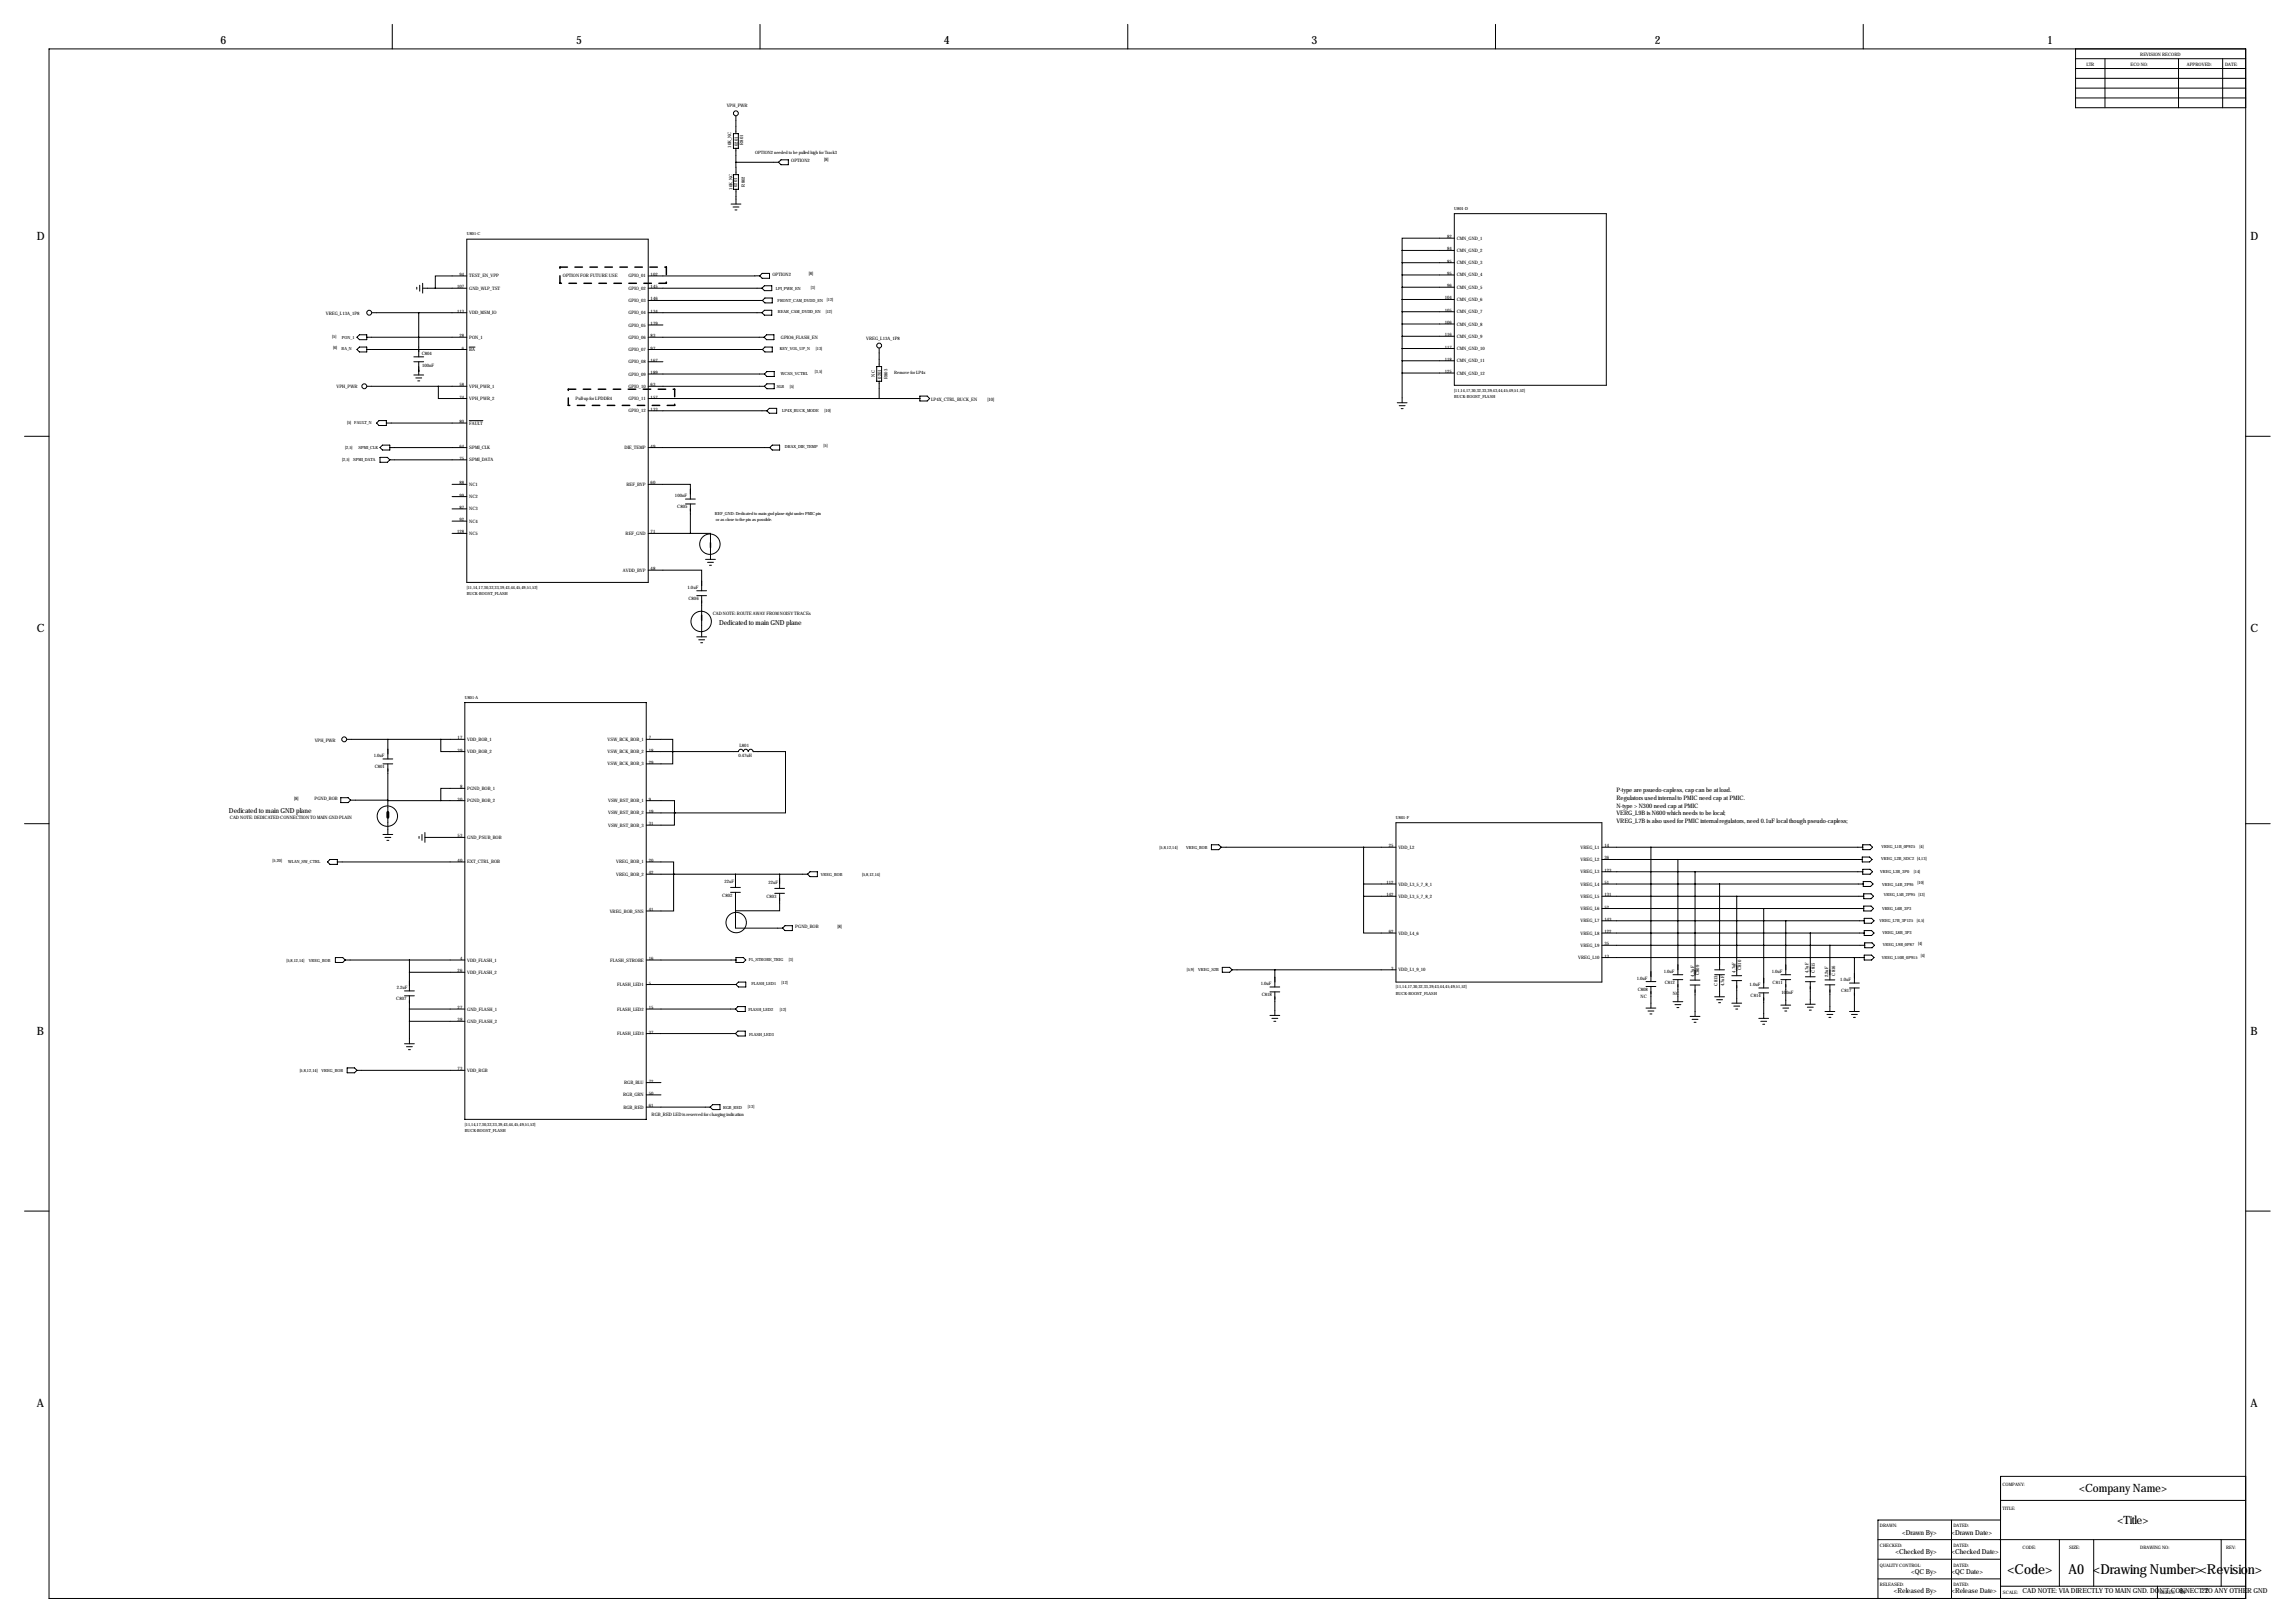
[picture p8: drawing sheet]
<svg xmlns="http://www.w3.org/2000/svg" width="1189mm" height="841mm" viewBox="0 0 1189 841" stroke-linecap="round" stroke-linejoin="round" font-family="sans-serif">
<defs><g id="words">
<g font-size="7.1">
<text x="1040" y="815">&lt;Code&gt;</text>
<text x="1072" y="815">A0 &lt;Drawing Number&gt;&lt;Revision&gt;</text>
</g>
<g font-size="5.9">
<text x="114" y="23">6</text>
<text x="298" y="23">5</text>
<text x="489" y="23">4</text>
<text x="679" y="23">3</text>
<text x="857" y="23">2</text>
<text x="1060" y="23">1</text>
<text x="19" y="124">D</text>
<text x="1166" y="124">D</text>
<text x="19" y="328">C</text>
<text x="1166" y="328">C</text>
<text x="19" y="536">B</text>
<text x="1166" y="536">B</text>
<text x="19" y="729">A</text>
<text x="1166" y="729">A</text>
<text x="1077" y="773">&lt;Company Name&gt;</text>
<text x="1097" y="789">&lt;Title&gt;</text>
</g>
<g font-size="3.6">
<text x="372" y="324">Dedicated to main GND plane</text>
<text x="119" y="421">Dedicated to main GND plane</text>
<text x="985" y="795">&lt;Drawn By&gt;</text>
<text x="1011" y="795">&lt;Drawn Date&gt;</text>
<text x="982" y="805">&lt;Checked By&gt;</text>
<text x="1011" y="805">&lt;Checked Date&gt;</text>
<text x="990" y="815">&lt;QC By&gt;</text>
<text x="1011" y="815">&lt;QC Date&gt;</text>
<text x="981" y="825">&lt;Released By&gt;</text>
<text x="1011" y="825">&lt;Release Date&gt;</text>
<text x="1048" y="825">CAD NOTE: VIA DIRECTLY TO MAIN GND. DON'T CONNECT TO ANY OTHER GND</text>
<text x="1129" y="825">8</text>
<text x="1140" y="825">22</text>
</g>
<g font-size="3.2">
<text x="837" y="410">P-type are psuedo-capless, cap can be at load.</text>
<text x="837" y="414">Regulators used internal to PMIC need cap at PMIC.</text>
<text x="837" y="418">N-type &gt; N300 need cap at PMIC</text>
<text x="837" y="422">VERG_L9B is N600 which needs to be local;</text>
<text x="837" y="426">VREG_L7B is also used for PMIC internal regulators, need 0.1uF local though pseudo-capless;</text>
</g>
<g font-size="2.4">
<text x="1109" y="29">REVISION RECORD</text>
<text x="1081" y="34">LTR</text>
<text x="1104" y="34">ECO NO:</text>
<text x="1133" y="34">APPROVED:</text>
<text x="1153" y="34">DATE:</text>
<text x="376" y="56">VPH_PW</text>
<text x="386" y="56">R</text>
<text x="379" y="76" transform="rotate(-90 379 76)">10K_NC</text>
<text x="382" y="76" transform="rotate(-90 382 76)">0201</text>
<text x="385" y="75" transform="rotate(-90 385 75)">R801</text>
<text x="427" y="83">[8]</text>
<text x="410" y="84">OPTION2</text>
<text x="379" y="98" transform="rotate(-90 379 98)">10K_NC</text>
<text x="382" y="97" transform="rotate(-90 382 97)">0201</text>
<text x="386" y="97" transform="rotate(-90 386 97)">R802</text>
<text x="750" y="123">82</text>
<text x="755" y="124">CMN_GND_1</text>
<text x="750" y="130">84</text>
<text x="755" y="131">CMN_GND_2</text>
<text x="750" y="136">85</text>
<text x="755" y="137">CMN_GND_3</text>
<text x="238" y="143">94</text>
<text x="243" y="144">TEST_EN_VPP</text>
<text x="292" y="144">OPTION FOR FUTURE USE</text>
<text x="326" y="144">GPIO_01</text>
<text x="337" y="143">102</text>
<text x="400" y="143">OPTION2</text>
<text x="419" y="143">[8]</text>
<text x="750" y="142">95</text>
<text x="755" y="143">CMN_GND_4</text>
<text x="237" y="149">107</text>
<text x="337" y="149">145</text>
<text x="750" y="149">96</text>
<text x="755" y="150">CMN_GND_5</text>
<text x="243" y="150">GND_W</text>
<text x="251" y="150">LP_TST</text>
<text x="326" y="150">GPIO_02</text>
<text x="337" y="156">146</text>
<text x="748" y="155">104</text>
<text x="755" y="156">CMN_GND_6</text>
<text x="237" y="162">113</text>
<text x="326" y="156">GPIO_03</text>
<text x="337" y="162">134</text>
<text x="748" y="161">105</text>
<text x="169" y="163">VREG_L13A_1P8</text>
<text x="243" y="163">VDD_MSM_IO</text>
<text x="326" y="163">GPIO_04</text>
<text x="748" y="168">106</text>
<text x="755" y="162">CMN_GND_7</text>
<text x="326" y="169">GPIO_05</text>
<text x="337" y="168">179</text>
<text x="755" y="169">CMN_GND_8</text>
<text x="238" y="175">28</text>
<text x="243" y="175">PON_1</text>
<text x="326" y="175">GPIO_06</text>
<text x="337" y="175">83</text>
<text x="405" y="176">GPIO6_FLASH_EN</text>
<text x="449" y="176">VREG_L13A_1P8</text>
<text x="748" y="174">116</text>
<text x="755" y="175">CMN_GND_9</text>
<text x="218" y="184">C804</text>
<text x="239" y="181">6</text>
<text x="243" y="182">BA</text>
<text x="326" y="182">GPIO_07</text>
<text x="337" y="181">97</text>
<text x="748" y="181">117</text>
<text x="755" y="181">CMN_GND_10</text>
<text x="219" y="190">100nF</text>
<text x="326" y="188">GPIO_08</text>
<text x="337" y="187">167</text>
<text x="748" y="187">118</text>
<text x="755" y="188">CMN_GND_11</text>
<text x="326" y="195">GPIO_09</text>
<text x="337" y="194">189</text>
<text x="453" y="195" transform="rotate(-90 453 195)">NC</text>
<text x="456" y="196" transform="rotate(-90 456 196)">0201</text>
<text x="460" y="196" transform="rotate(-90 460 196)">R803</text>
<text x="748" y="193">125</text>
<text x="755" y="194">CMN_GND_12</text>
<text x="174" y="201">VPH_PW</text>
<text x="184" y="201">R</text>
<text x="238" y="200">58</text>
<text x="243" y="201">VPH_PW</text>
<text x="252" y="201">R_1</text>
<text x="326" y="201">GPIO_10</text>
<text x="337" y="200">63</text>
<text x="238" y="206">74</text>
<text x="243" y="207">VPH_PW</text>
<text x="252" y="207">R_2</text>
<text x="298" y="207">Pull-up for LPDDR4</text>
<text x="326" y="207">GPIO_11</text>
<text x="337" y="206">157</text>
<text x="482" y="208">LP4X_CTRL_BUCK_EN</text>
<text x="512" y="208">[10]</text>
<text x="326" y="214">GPIO_12</text>
<text x="337" y="213">133</text>
<text x="238" y="219">80</text>
<text x="243" y="220">FAULT</text>
<text x="238" y="232">64</text>
<text x="243" y="233">SPMI_CLK</text>
<text x="324" y="233">DIE_TEMP</text>
<text x="337" y="232">49</text>
<text x="238" y="238">75</text>
<text x="243" y="239">SPMI_DATA</text>
<text x="238" y="251">88</text>
<text x="243" y="252">NC1</text>
<text x="324" y="252">REF_BYP</text>
<text x="337" y="251">60</text>
<text x="238" y="257">99</text>
<text x="350" y="257">100nF</text>
<text x="238" y="264">87</text>
<text x="243" y="258">NC2</text>
<text x="351" y="263">C805</text>
<text x="238" y="270">92</text>
<text x="243" y="264">NC3</text>
<text x="243" y="271">NC4</text>
<text x="237" y="276">128</text>
<text x="243" y="277">NC5</text>
<text x="324" y="277">REF_GND</text>
<text x="337" y="276">71</text>
<text x="323" y="296">AVDD_BYP</text>
<text x="337" y="295">48</text>
<text x="356" y="305">1.0uF</text>
<text x="357" y="311">C806</text>
<text x="369" y="319">CAD NOTE: ROUTE AW</text>
<text x="394" y="319">AY FROM NOISY TRACEs</text>
<text x="237" y="383">17</text>
<text x="242" y="384">VDD_BOB_1</text>
<text x="315" y="384">VSW</text>
<text x="320" y="384">_BCK_BOB_1</text>
<text x="336" y="383">7</text>
<text x="163" y="384">VPH_PW</text>
<text x="172" y="384">R</text>
<text x="237" y="389">39</text>
<text x="336" y="389">18</text>
<text x="383" y="387">L801</text>
<text x="194" y="392">1.0uF</text>
<text x="242" y="390">VDD_BOB_2</text>
<text x="315" y="390">VSW</text>
<text x="320" y="390">_BCK_BOB_2</text>
<text x="336" y="396">29</text>
<text x="382" y="392">0.47uH</text>
<text x="194" y="398">C801</text>
<text x="315" y="396">VSW</text>
<text x="320" y="396">_BCK_BOB_3</text>
<text x="238" y="408">8</text>
<text x="242" y="409">PGND_BOB_1</text>
<text x="152" y="414">[8]</text>
<text x="163" y="414">PGND_BOB</text>
<text x="237" y="415">30</text>
<text x="242" y="416">PGND_BOB_2</text>
<text x="315" y="416">VSW</text>
<text x="320" y="416">_BST_BOB_1</text>
<text x="336" y="415">9</text>
<text x="119" y="424">CAD NOTE: DEDICATED CONNECTION TO MAIN GND PLAIN</text>
<text x="315" y="422">VSW</text>
<text x="320" y="422">_BST_BOB_2</text>
<text x="336" y="421">19</text>
<text x="315" y="428">VSW</text>
<text x="320" y="428">_BST_BOB_3</text>
<text x="336" y="427">31</text>
<text x="237" y="434">53</text>
<text x="242" y="435">GND_PSUB_BOB</text>
<text x="719" y="439">25</text>
<text x="724" y="440">VDD_L2</text>
<text x="819" y="440">VREG_L1</text>
<text x="831" y="439">14</text>
<text x="237" y="446">40</text>
<text x="242" y="447">EXT_CTRL_BOB</text>
<text x="319" y="447">VREG_BOB_1</text>
<text x="336" y="446">20</text>
<text x="819" y="446">VREG_L2</text>
<text x="831" y="445">36</text>
<text x="319" y="454">VREG_BOB_2</text>
<text x="336" y="453">42</text>
<text x="819" y="452">VREG_L3</text>
<text x="831" y="452">123</text>
<text x="375" y="458">22uF</text>
<text x="398" y="458">22uF</text>
<text x="718" y="458">112</text>
<text x="724" y="459">VDD_L3_5_7_8_1</text>
<text x="819" y="459">VREG_L4</text>
<text x="831" y="458">51</text>
<text x="374" y="465">C802</text>
<text x="397" y="465">C803</text>
<text x="718" y="464">142</text>
<text x="724" y="465">VDD_L3_5_7_8_2</text>
<text x="819" y="465">VREG_L5</text>
<text x="831" y="464">131</text>
<text x="316" y="473">VREG_BOB_SNS</text>
<text x="336" y="472">41</text>
<text x="819" y="471">VREG_L6</text>
<text x="831" y="471">52</text>
<text x="819" y="478">VREG_L7</text>
<text x="831" y="477">143</text>
<text x="412" y="481">PGND_BOB</text>
<text x="434" y="481">[8]</text>
<text x="719" y="483">62</text>
<text x="724" y="484">VDD_L4_6</text>
<text x="819" y="484">VREG_L8</text>
<text x="831" y="483">122</text>
<text x="819" y="490">VREG_L9</text>
<text x="831" y="490">35</text>
<text x="238" y="497">4</text>
<text x="336" y="497">16</text>
<text x="818" y="497">VREG_L10</text>
<text x="831" y="496">13</text>
<text x="237" y="504">26</text>
<text x="242" y="498">VDD_FLASH_1</text>
<text x="316" y="498">FLASH_STROBE</text>
<text x="721" y="502">3</text>
<text x="724" y="503">VDD_L1_9_10</text>
<text x="862" y="504">1.0uF</text>
<text x="899" y="504" transform="rotate(-90 899 504)">4.7uF</text>
<text x="902" y="503" transform="rotate(-90 902 503)">C810</text>
<text x="918" y="504">1.0uF</text>
<text x="940" y="504" transform="rotate(-90 940 504)">C815</text>
<text x="242" y="504">VDD_FLASH_2</text>
<text x="336" y="510">5</text>
<text x="848" y="507">1.0uF</text>
<text x="862" y="510">C812</text>
<text x="878" y="506" transform="rotate(-90 878 506)">4.7uF</text>
<text x="880" y="505" transform="rotate(-90 880 505)">C809</text>
<text x="918" y="510">C811</text>
<text x="937" y="504" transform="rotate(-90 937 504)">4.7uF</text>
<text x="947" y="506" transform="rotate(-90 947 506)">2.2uF</text>
<text x="951" y="505" transform="rotate(-90 951 505)">C816</text>
<text x="953" y="508">1.0uF</text>
<text x="206" y="512">2.2uF</text>
<text x="320" y="511">FLASH_LED1</text>
<text x="653" y="510">1.0uF</text>
<text x="848" y="513">C808</text>
<text x="867" y="515">NC</text>
<text x="890" y="510" transform="rotate(-90 890 510)">C813</text>
<text x="893" y="511" transform="rotate(-90 893 511)">4.7uF</text>
<text x="906" y="511">1.0uF</text>
<text x="923" y="515">100nF</text>
<text x="954" y="514">C817</text>
<text x="205" y="518">C807</text>
<text x="654" y="516">C818</text>
<text x="850" y="517">NC</text>
<text x="907" y="517">C814</text>
<text x="237" y="523">27</text>
<text x="242" y="523">GND_FLASH_1</text>
<text x="320" y="523">FLASH_LED2</text>
<text x="336" y="523">15</text>
<text x="237" y="529">38</text>
<text x="242" y="530">GND_FLASH_2</text>
<text x="320" y="536">FLASH_LED3</text>
<text x="336" y="535">37</text>
<text x="237" y="554">73</text>
<text x="242" y="555">VDD_RGB</text>
<text x="323" y="562">RGB_BLU</text>
<text x="336" y="561">72</text>
<text x="323" y="568">RGB_GRN</text>
<text x="336" y="567">50</text>
<text x="323" y="574">RGB_RED</text>
<text x="336" y="573">61</text>
<text x="338" y="578">RGB_RED LED is reserved for charging indication</text>
<text x="1037" y="770">COMPANY:</text>
<text x="1037" y="782">TITLE:</text>
<text x="974" y="791">DRAW</text>
<text x="981" y="791">N:</text>
<text x="1012" y="791">DATED:</text>
<text x="974" y="801">CHECKED:</text>
<text x="1012" y="801">DATED:</text>
<text x="1048" y="803">CODE:</text>
<text x="1072" y="803">SIZE:</text>
<text x="1109" y="803">DRAW</text>
<text x="1116" y="803">ING NO:</text>
<text x="1153" y="803">REV:</text>
<text x="974" y="811">QUALITY CONTROL:</text>
<text x="1012" y="811">DATED:</text>
<text x="974" y="822">RELEASED:</text>
<text x="1012" y="822">DATED:</text>
<text x="1038" y="825">SCALE:</text>
<text x="1119" y="825">SHEET:</text>
<text x="1130" y="825">OF</text>
</g>
<g font-size="2.3">
<text x="391" y="80">OPTION2 needed to be pulled high for Track3</text>
<text x="463" y="194">Remove for LP4x</text>
</g>
<g font-size="2.2">
<text x="753" y="109">U801-D</text>
<text x="242" y="122">U801-C</text>
<text x="420" y="150">[3]</text>
<text x="402" y="150">LPI_PW</text>
<text x="409" y="150">R_EN</text>
<text x="403" y="156">FRONT_CAM_DVDD_EN</text>
<text x="428" y="162">[12]</text>
<text x="428" y="156">[12]</text>
<text x="403" y="162">REAR_CAM_DVDD_EN</text>
<text x="172" y="175">[5]</text>
<text x="177" y="175">PON_1</text>
<text x="173" y="181">[6]</text>
<text x="177" y="181">BA_N</text>
<text x="404" y="182">KEY_VOL_UP_N</text>
<text x="423" y="181">[13]</text>
<text x="405" y="194">W</text>
<text x="406" y="194">CSS_VCTRL</text>
<text x="422" y="193">[3,5]</text>
<text x="402" y="201">SLB</text>
<text x="409" y="201">[5]</text>
<text x="753" y="203">[11,14,17,30,32,33,39,43,44,45,49,51,52]</text>
<text x="753" y="206">BUCK-BOOST_FLASH</text>
<text x="405" y="214">LP4X_BUCK_MODE</text>
<text x="427" y="214">[10]</text>
<text x="180" y="220">[5]</text>
<text x="184" y="220">FAULT_N</text>
<text x="179" y="233">[2,5]</text>
<text x="186" y="233">SPMI_CLK</text>
<text x="407" y="232">DRAX_DIE_TEMP</text>
<text x="427" y="232">[5]</text>
<text x="177" y="239">[2,5]</text>
<text x="183" y="239">SPMI_DATA</text>
<text x="370" y="267">REF_GND: Dedicated to main gnd plane right under PMIC pin</text>
<text x="371" y="270">or as close to the pin as possible.</text>
<text x="242" y="305">[11,14,17,30,32,33,39,43,44,45,49,51,52]</text>
<text x="242" y="308">BUCK-BOOST_FLASH</text>
<text x="241" y="362">U801-A</text>
<text x="723" y="424">U801-F</text>
<text x="601" y="440">[5,8,12,14]</text>
<text x="614" y="440">VREG_BOB</text>
<text x="975" y="439">VREG_L1B_0P925</text>
<text x="994" y="439">[4]</text>
<text x="141" y="447">[5,20]</text>
<text x="149" y="447">W</text>
<text x="151" y="447">LAN_SW</text>
<text x="160" y="447">_CTRL</text>
<text x="975" y="446">VREG_L2B_SDC2 [4,13]</text>
<text x="425" y="454">VREG_BOB</text>
<text x="447" y="454">[5,8,12,14]</text>
<text x="974" y="452">VREG_L3B_3P0</text>
<text x="991" y="452">[14]</text>
<text x="975" y="459">VREG_L4B_2P95</text>
<text x="993" y="458">[10]</text>
<text x="976" y="464">VREG_L5B_2P95 [13]</text>
<text x="975" y="471">VREG_L6B_3P3</text>
<text x="974" y="477">VREG_L7B_3P125 [4,5]</text>
<text x="975" y="484">VREG_L8B_3P3</text>
<text x="975" y="490">VREG_L9B_0P87 [4]</text>
<text x="388" y="498">FL_STROBE_TRIG</text>
<text x="409" y="498">[3]</text>
<text x="975" y="496">VREG_L10B_0P915</text>
<text x="995" y="496">[4]</text>
<text x="148" y="498">[5,8,12,14]</text>
<text x="160" y="498">VREG_BOB</text>
<text x="615" y="503">[5,9]</text>
<text x="621" y="503">VREG_S2B</text>
<text x="405" y="510">[12]</text>
<text x="389" y="510">FLASH_LED1</text>
<text x="723" y="515">BUCK-BOOST_FLASH</text>
<text x="723" y="512">[11,14,17,30,32,33,39,43,44,45,49,51,52]</text>
<text x="388" y="523">FLASH_LED2</text>
<text x="404" y="523">[12]</text>
<text x="388" y="536">FLASH_LED3</text>
<text x="155" y="555">[5,8,12,14]</text>
<text x="167" y="555">VREG_BOB</text>
<text x="375" y="574">RGB_RED</text>
<text x="387" y="574">[13]</text>
<text x="241" y="586">BUCK-BOOST_FLASH</text>
<text x="241" y="583">[11,14,17,30,32,33,39,43,44,45,49,51,52]</text>
</g>
</g></defs>
<g fill="none" stroke="#000" stroke-width=".52">
<path d="M203 13v12M394 13v12M584 13v12M775 13v12M965 13v12M25 25h1138v803h-1138zM1075 25v31h88M1075 30h88M1075 35h88M1090 30v26M1129 30v26M1151 30v26"/>
<path d="M381 60v9M1075 41h88M1075 46h88M1075 51h88M380 69h2v8h-2zM381 77v7M380 90h3v8h-3zM381 84v6M381 84h22M381 98v8M403 84l2-1h3v2h-3zM379 106h5"/>
<path d="M380 107h3M381 109h1M753 111h79v89h-79zM242 124h94v178h-94zM726 136h27M726 130h27M726 130v79M753 123h-27v7M216 149v1M217 148v3M219 149h23M219 147v5"/>
<path d="M242 143h-16v6M336 149h59M336 156h59M394 143h-58M395 142h4v2h-4l-1-1zM395 156l1-2h4v3h-4zM396 148h4v3h-4l-1-2zM726 149h27M726 142h27M726 155h27M185 175l1-2h4v3h-4zM190 175h52"/>
<path d="M193 162h49M217 162v23M243 180h3M336 162h59M336 175h60M336 168h7M396 175l1-2h4v3h-4zM396 161h4v2h-4l-1-1zM726 161h27M726 168h27M726 174h27M185 181l1-1h4v2h-4z"/>
<path d="M190 181h52M214 185h5M214 187h5M214 194h5M215 196h3M216 197h1M217 187v7M336 187h7M336 181h59M336 194h60M395 181l1-1h4v2h-4zM397 192h4v3h-4l-1-1z"/>
<path d="M454 190h3v7h-3zM455 180v10M455 197v9M726 193h27M726 181h27M726 187h27M190 200h52M196 218h4v2h-4l-1-1zM200 219h42M227 200v6h15M243 218h7M336 200h60"/>
<path d="M336 206h141M336 213h61M396 200l1-1h4v2h-4zM397 213l2-1h3v2h-3zM477 205h3l2 1-2 2h-3zM724 209h5M725 210h3M726 212h1M13 226h12M197 237h4l1 1-1 1h-4zM197 232l1-1h4v2h-4zM202 232h40"/>
<path d="M202 238h40M336 232h63M399 232l1-1h4v2h-4zM1163 226h13M234 251h8M234 257h8M336 251h22v8M355 259h5M234 264h8M234 270h8M234 276h8M336 276h22"/>
<path d="M355 261h5M358 276h10v5M358 261v15M336 295h27v11M366 290h5M367 291h3M368 293h1M368 284v6M361 309h5M361 306h5M363 309v10M361 330h5"/>
<path d="M362 331h3M363 333h1M363 321v9M241 364h94v216h-94zM180 383h61M198 396h5M198 393h5M201 383v10M201 396v25M228 383v6h13M335 383h13v6M335 389h48"/>
<path d="M348 389h.1M348 389v7h-13M383 389a1.3 1.3 0 0 1 1-1 1.3 1.3 0 0 1 1 1M385 389a1.3 1.3 0 0 1 1-1 1.3 1.3 0 0 1 2 1M388 389a1.3 1.3 0 0 1 1-1 1.3 1.3 0 0 1 1 1h17v32h-58M177 413h3l2 1-2 2h-3zM182 414h19M201 415h40M241 408h-13v7M335 415h14v6M13 427h12M198 432h5"/>
<path d="M199 434h3M200 435h1M201 423v9M217 433v1M219 432v3M220 434h21M220 431v5M335 421h14M349 421h.1M349 421v6h-14M628 438h3l2 1-2 1h-3zM633 439h90"/>
<path d="M706 439v25M723 426h107v83h-107zM830 439h135M855 439v69M965 438h4l1 1-1 1h-4zM1163 427h13M171 445h4v3h-4l-1-2zM175 446h66M335 446h14v7M335 453h83M349 453v19h-14M349 453h.1"/>
<path d="M378 460h6M381 453v7M404 453v7M420 452h3v2h-3l-2-1zM706 458h17M830 458h135M830 445h135M830 452h135M869 445v60M878 452v56M891 458v44M965 444h4l1 1-1 1h-4z"/>
<path d="M965 450h4l1 2-1 1h-4zM965 457h4l1 1-1 1h-4zM378 462h6M381 472v9h24M381 462v10M401 463h5M401 460h5M404 463v9h-23M407 479h3v3h-3l-2-1zM706 464v19h17M706 464h17M830 464h135"/>
<path d="M830 471h135M830 477h136M900 464v41M914 471v41M925 477v28M965 469h4l2 2-2 1h-4zM965 463h4l2 1-2 2h-4zM966 476h4l1 1-1 1h-4zM174 496h4l1 1-1 2h-4zM179 497h62M212 497v16M335 497h46"/>
<path d="M381 496h4l1 1-1 2h-4zM830 483h136M830 490h136M830 496h136M938 483v23M948 490v18M961 496v13M966 495h4l1 1-1 1h-4zM966 482h4l1 1-1 2h-4zM966 488h4l1 2-1 1h-4zM210 516h5M210 513h5"/>
<path d="M212 516v25M212 504h29M335 510h46M381 510l2-1h3v2h-3zM633 501h4l1 1-1 2h-4zM638 502h85M658 514h5M658 511h5M660 502v9M660 514v12M853 511h5M853 508h5"/>
<path d="M855 511v11M867 505h5M867 507h5M867 519h5M869 507v12M876 510h5M876 508h5M878 510v16M888 505h5M888 502h5M888 516h5M889 518h3"/>
<path d="M890 519h1M891 505v11M897 508h5M897 505h5M897 520h5M900 508v12M911 512h5M911 514h5M914 514v13M923 505h5M923 507h5M925 507v14"/>
<path d="M935 508h5M935 506h5M938 508v12M945 510h5M945 508h5M948 510v14M958 512h5M958 509h5M961 512v12M212 523h29M212 529h29M335 523h46"/>
<path d="M335 535h46M381 523l1-2h4v3h-4zM381 535l1-1h4v3h-4zM658 526h5M659 527h3M660 529h1M853 522h5M854 524h3M855 525h1M868 520h3M869 522h1M876 526h5"/>
<path d="M877 528h3M878 530h1M898 521h3M899 523h1M911 527h5M912 529h3M913 531h1M923 521h5M924 522h3M925 524h1M935 520h5M936 522h3"/>
<path d="M937 523h1M945 524h5M946 525h3M947 527h1M958 524h5M959 525h3M960 527h1M180 553h4l1 1-1 2h-4zM185 554h56M210 541h5M211 542h3M212 544h1"/>
<path d="M335 561h7M335 567h7M335 573h33M368 573l1-1h4v3h-4zM13 627h12M1163 627h13M1036 777h127M1163 765h-127v63M973 797h190M1011 787v41M1036 787h-63v41M1067 797v25"/>
<path d="M1085 797v25M1151 797v25M973 808h63M973 818h63M1036 822h127M1118 822v6"/>
<circle cx="381" cy="59" r="1.3"/>
<circle cx="191" cy="162" r="1.3"/>
<circle cx="455" cy="179" r="1.3"/>
<circle cx="189" cy="200" r="1.3"/>
<circle cx="368" cy="282" r="5"/>
<circle cx="363" cy="322" r="5"/>
<circle cx="178" cy="383" r="1.3"/>
<circle cx="201" cy="423" r="5"/>
<circle cx="381" cy="478" r="5"/>
</g>
<path d="M290 138h55M345 138v9M290 147v-9M345 147h-55M294 202h56M294 210v-8M350 202v8M350 210h-56" fill="none" stroke="#000" stroke-width=".76" stroke-dasharray="3.9 3.9"/>
<path d="M368 281v3M363 319v2" fill="none" stroke="#000" stroke-width=".76"/>
<path d="M201 421v2" fill="none" stroke="#000" stroke-width="1.5"/>
<path d="M225 149a.5 .5 0 0 0 1 0 .5 .5 0 0 0-1 0zM348 389a.5 .5 0 0 0 1 0 .5 .5 0 0 0-1 0zM348 389a.5 .5 0 0 0 1 0 .5 .5 0 0 0-1 0z" fill="#000" stroke="#000" stroke-width=".52"/>
<use href="#words"/>
</svg>
